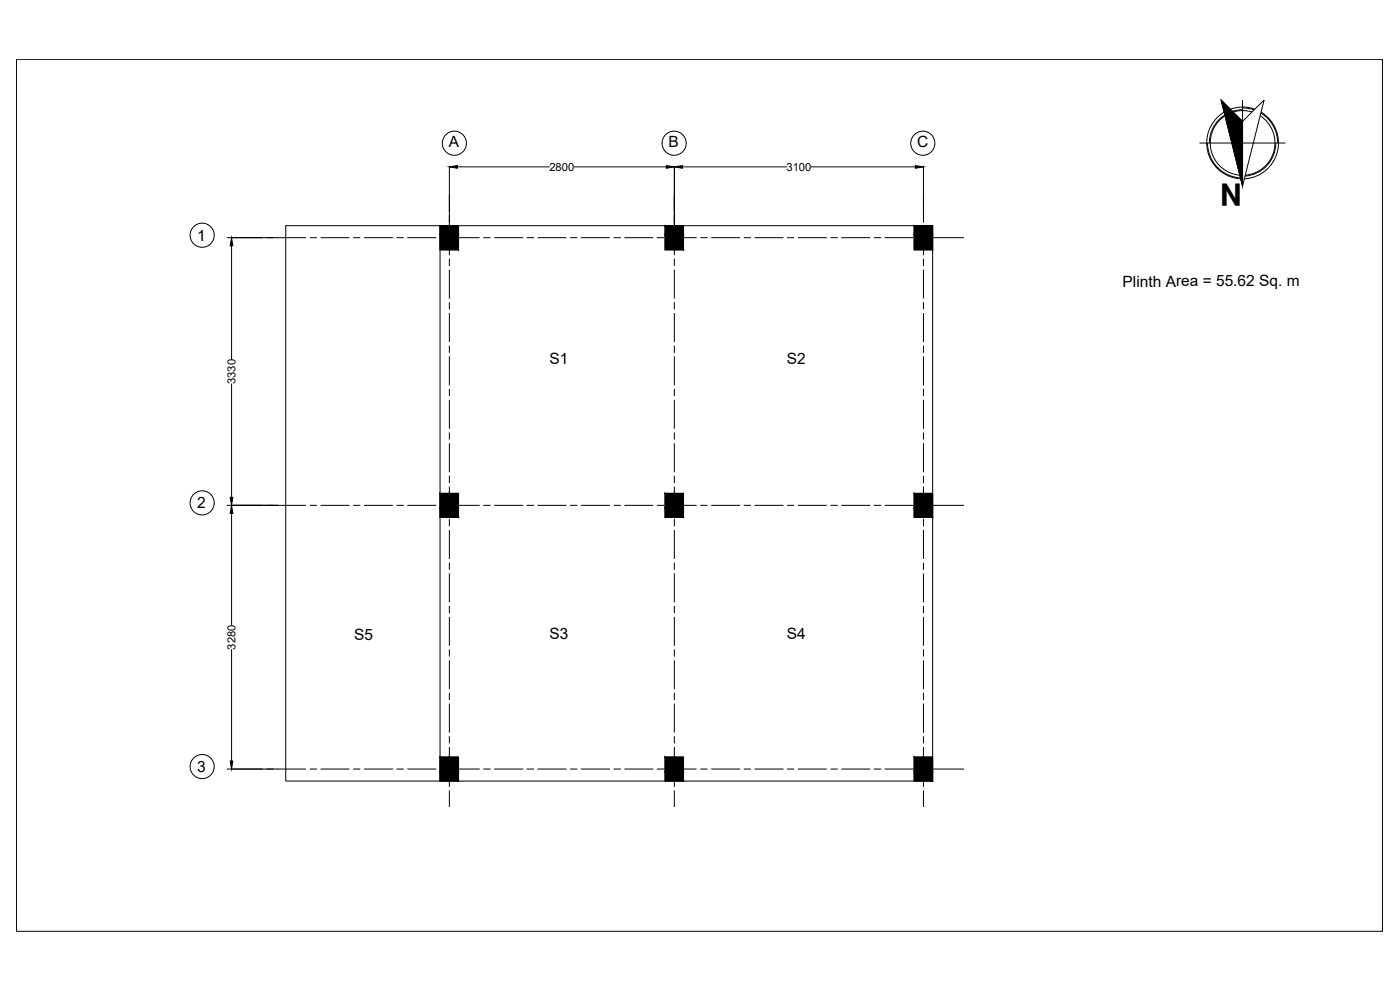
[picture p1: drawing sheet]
<svg xmlns="http://www.w3.org/2000/svg" width="420mm" height="297mm" viewBox="0 0 420 297" stroke-linecap="round" stroke-linejoin="round" font-family="sans-serif">
<defs><g id="words">
<text font-size="8.9" x="372.7" y="55.1" transform="rotate(-180 372.7 55.1)">N</text>
<g font-size="4.7">
<text x="134.7" y="44.1">A</text>
<text x="200.6" y="44.1">B</text>
<text x="275.2" y="44.1">C</text>
<text x="59.2" y="72.2">1</text>
<text x="336.9" y="86">Plinth Area = 55.62 Sq. m</text>
<text x="164.9" y="109.2">S1</text>
<text x="236.1" y="109.2">S2</text>
<text x="59.2" y="152.6">2</text>
<text x="164.9" y="191.8">S3</text>
<text x="236.1" y="191.8">S4</text>
<text x="106.3" y="192.1">S5</text>
<text x="59.2" y="231.7">3</text>
</g>
<g font-size="3.4">
<text x="164.9" y="51.3">2800</text>
<text x="236" y="51.3">3100</text>
<text x="70.7" y="115.2" transform="rotate(-90 70.7 115.2)">3330</text>
<text x="70.7" y="194.9" transform="rotate(-90 70.7 194.9)">3280</text>
</g>
</g></defs>
<!-- layer: 0 -->
<g fill="none" stroke="#000" stroke-width=".3">
<path d="M4.9 17.8h410v261.6h-410zM366.5 30l6.4 6.4 6.5-6.4-6.5 25.8zM372.9 30v25.8M372.9 32.9a10 10 0 0 0-9.9 10M372.9 32.4l3.5 .6M375.7 33.6a9.7 9.7 0 0 0-12.3 7.5 9.7 9.7 0 0 0 8.7 11.5M376.6 32.8a10.8 10.8 0 0 0-14.2 8 10.8 10.8 0 0 0 10 12.9M378.2 34.7a9.7 9.7 0 0 1 4.1 10.6 9.7 9.7 0 0 1-8.6 7.3M378.4 33.9a10.5 10.5 0 0 1 5 9M378.5 33.7a10.8 10.8 0 0 1 4.9 11.8 10.8 10.8 0 0 1-9.9 8.2M134.9 50v26.6M137.3 50.1h27.7"/>
<path d="M172.2 50.1h27.8M202.4 50v26.6M204.8 50.1h31.4M243.4 50.1h31.3M277.1 50v16.8M360 42.9h25.8M362.4 42.9a10.5 10.5 0 0 0 10.5 10.5M382.9 42.9a10 10 0 0 1-9.2 9.9M68.1 71.3h23.7M69.5 73.7v34.2M85.8 67.7h194.1v166.6h-194.1zM92.9 71.3h2.2"/>
<path d="M96.2 71.3h8.7M106 71.3h2.1M109.2 71.3h8.7M119 71.3h2.2M122.2 71.3h8.7M132 71.3h2.2M132.1 67.7h5.5v7.3h-5.5zM132.1 67.7v166.6M134.9 77.6v2.2M135.3 71.3h8.7M145.1 71.3h2.1M148.3 71.3h8.7"/>
<path d="M158.1 71.3h2.2M161.3 71.3h8.7M171.1 71.3h2.2M174.4 71.3h8.6M184.1 71.3h2.2M187.4 71.3h8.7M197.1 71.3h2.2M199.6 67.7h5.5v7.3h-5.5zM200.4 71.3h8.7M202.4 77.6v2.2M210.2 71.3h2.1M213.4 71.3h8.7"/>
<path d="M223.2 71.3h2.2M226.4 71.3h8.7M236.2 71.3h2.2M239.5 71.3h8.6M249.2 71.3h2.2M252.5 71.3h8.7M262.2 71.3h2.2M265.5 71.3h8.7M274.3 67.7h5.6v7.3h-5.6zM275.3 71.3h2.1M277.1 67.9v8.7M277.1 77.6v2.2"/>
<path d="M278.5 71.3h10.8M134.9 80.9v8.7M134.9 90.7v2.1M134.9 93.9v8.7M202.4 80.9v8.7M202.4 90.7v2.1M202.4 93.9v8.7M277.1 80.9v8.7M277.1 90.7v2.1M277.1 93.9v8.7M69.5 115.1v34.1M134.9 103.7v2.2"/>
<path d="M134.9 106.9v8.7M134.9 116.7v2.2M134.9 120v8.6M202.4 103.7v2.2M202.4 106.9v8.7M202.4 116.7v2.2M202.4 120v8.6M277.1 103.7v2.2M277.1 106.9v8.7M277.1 116.7v2.2M277.1 120v8.6M134.9 129.7v2.2"/>
<path d="M134.9 133v8.7M202.4 129.7v2.2M202.4 133v8.7M277.1 129.7v2.2M277.1 133v8.7M68.1 151.6h23.7M69.5 154v33.6M92.9 151.6h2.2M96.2 151.6h8.7M106 151.6h2.1M109.2 151.6h8.7M119 151.6h2.2"/>
<path d="M122.2 151.6h8.7M132 151.6h2.2M132.1 148h5.5v7.3h-5.5zM134.9 142.7v2.2M134.9 146v8.7M134.9 155.8v2.1M134.9 159v8.7M135.3 151.6h8.7M145.1 151.6h2.1M148.3 151.6h8.7M158.1 151.6h2.2M161.3 151.6h8.7"/>
<path d="M171.1 151.6h2.2M174.4 151.6h8.6M184.1 151.6h2.2M187.4 151.6h8.7M197.1 151.6h2.2M199.6 148h5.5v7.3h-5.5zM200.4 151.6h8.7M202.4 151.6h.1M202.4 142.7v2.2M202.4 146v8.7M202.4 155.8v2.1M202.4 159v8.7"/>
<path d="M210.2 151.6h2.1M213.4 151.6h8.7M223.2 151.6h2.2M226.4 151.6h8.7M236.2 151.6h2.2M239.5 151.6h8.6M249.2 151.6h2.2M252.5 151.6h8.7M262.2 151.6h2.2M265.5 151.6h8.7M274.3 148h5.6v7.3h-5.6zM275.3 151.6h2.1"/>
<path d="M277.1 142.7v2.2M277.1 146v8.7M277.1 155.8v2.1M277.1 159v8.7M278.5 151.6h10.8M134.9 168.8v2.2M134.9 172.1v8.6M202.4 168.8v2.2M202.4 172v8.7M277.1 168.8v2.2M277.1 172.1v8.6M69.5 194.8v33.5"/>
<path d="M134.9 181.8v2.2M134.9 185.1v8.6M134.9 194.8v2.2M134.9 198.1v8.7M202.4 181.8v2.2M202.4 185.1v8.6M202.4 194.8v2.2M202.4 198.1v8.7M277.1 181.8v2.2M277.1 185.1v8.6M277.1 194.8v2.2M277.1 198.1v8.7"/>
<path d="M134.9 207.9v2.1M134.9 211.1v8.7M202.4 207.8v2.2M202.4 211.1v8.7M277.1 207.9v2.1M277.1 211.1v8.7M68.1 230.7h23.7M92.9 230.7h2.2M96.2 230.7h8.7M106 230.7h2.1M109.2 230.7h8.7M119 230.7h2.2"/>
<path d="M122.2 230.7h8.7M132 230.7h2.2M132.1 227.1h5.5v7.2h-5.5zM134.9 220.9v2.1M134.9 224.1v8.7M134.9 233.9v2.2M134.9 237.2v4.9M135.3 230.7h8.7M145.1 230.7h2.1M148.3 230.7h8.7M158.1 230.7h2.2M161.3 230.7h8.7"/>
<path d="M171.1 230.7h2.2M174.4 230.7h8.6M184.1 230.7h2.2M187.4 230.7h8.7M197.1 230.7h2.2M199.6 227.1h5.5v7.2h-5.5zM200.4 230.7h8.7M202.4 220.9v2.1M202.4 224.1v8.7M202.4 233.9v2.2M202.4 237.2v4.9M210.2 230.7h2.1"/>
<path d="M213.4 230.7h8.7M223.2 230.7h2.2M226.4 230.7h8.7M236.2 230.7h2.2M239.5 230.7h8.6M249.2 230.7h2.2M252.5 230.7h8.7M262.2 230.7h2.2M265.5 230.7h8.7M274.3 227.1h5.6v7.2h-5.6zM275.3 230.7h2.1M277.1 220.9v2.1"/>
<path d="M277.1 224.1v8.7M277.1 233.9v2.2M277.1 237.2v4.9M278.5 230.7h10.8"/>
<circle cx="136.4" cy="43" r="3.6"/>
<circle cx="202.3" cy="43" r="3.6"/>
<circle cx="277" cy="43" r="3.6"/>
<circle cx="60.7" cy="70.6" r="3.6"/>
<circle cx="60.7" cy="150.9" r="3.6"/>
<circle cx="60.7" cy="230" r="3.6"/>
</g>
<g fill="#000" stroke="#000" stroke-width=".3">
<path d="M134.9 50.1l2.4-.4v.8zM200 49.7l2.4 .4-2.4 .4zM202.4 50.1l2.4-.4v.8zM274.7 49.7l2.4 .4-2.4 .4zM366.5 30l6.4 6.4v19.4zM69.5 71.3l.4 2.4h-.8zM69.1 149.2h.8l-.4 2.4zM69.5 151.6l.4 2.4h-.8zM69.1 228.3h.8l-.4 2.4z"/>
<path d="M132.1 67.7l2.8 2.8v-2.8zM132.1 67.7l2.8 2.8h-2.8z"/>
<path d="M132.1 70.5l2.8 4.5v-4.5zM132.1 70.5l2.8 4.5h-2.8z"/>
<path d="M134.9 67.7l2.7 2.8v-2.8zM134.9 67.7l2.7 2.8h-2.7z"/>
<path d="M134.9 70.5l2.7 4.5v-4.5zM134.9 70.5l2.7 4.5h-2.7z"/>
<path d="M199.6 67.7l2.8 2.8v-2.8zM199.6 67.7l2.8 2.8h-2.8z"/>
<path d="M199.6 70.5l2.8 4.5v-4.5zM199.6 70.5l2.8 4.5h-2.8z"/>
<path d="M202.4 67.7l2.7 2.8v-2.8zM202.4 67.7l2.7 2.8h-2.7z"/>
<path d="M202.4 70.5l2.7 4.5v-4.5zM202.4 70.5l2.7 4.5h-2.7z"/>
<path d="M274.3 67.7l2.8 2.8v-2.8zM274.3 67.7l2.8 2.8h-2.8z"/>
<path d="M274.3 70.5l2.8 4.5v-4.5zM274.3 70.5l2.8 4.5h-2.8z"/>
<path d="M277.1 67.7l2.8 2.8v-2.8zM277.1 67.7l2.8 2.8h-2.8z"/>
<path d="M277.1 70.5l2.8 4.5v-4.5zM277.1 70.5l2.8 4.5h-2.8z"/>
<path d="M132.1 148l2.8 4.5v-4.5zM132.1 148l2.8 4.5h-2.8z"/>
<path d="M132.1 152.5l2.8 2.8v-2.8zM132.1 152.5l2.8 2.8h-2.8z"/>
<path d="M134.9 148l2.7 4.5v-4.5zM134.9 148l2.7 4.5h-2.7z"/>
<path d="M134.9 152.5l2.7 2.8v-2.8zM134.9 152.5l2.7 2.8h-2.7z"/>
<path d="M199.6 148l2.8 4.5v-4.5zM199.6 148l2.8 4.5h-2.8z"/>
<path d="M199.6 152.5l2.8 2.8v-2.8zM199.6 152.5l2.8 2.8h-2.8z"/>
<path d="M202.4 148l2.7 4.5v-4.5zM202.4 148l2.7 4.5h-2.7z"/>
<path d="M202.4 152.5l2.7 2.8v-2.8zM202.4 152.5l2.7 2.8h-2.7z"/>
<path d="M274.3 148l2.8 4.5v-4.5zM274.3 148l2.8 4.5h-2.8z"/>
<path d="M274.3 152.5l2.8 2.8v-2.8zM274.3 152.5l2.8 2.8h-2.8z"/>
<path d="M277.1 148l2.8 4.5v-4.5zM277.1 148l2.8 4.5h-2.8z"/>
<path d="M277.1 152.5l2.8 2.8v-2.8zM277.1 152.5l2.8 2.8h-2.8z"/>
<path d="M132.1 227.1l2.8 4.5v-4.5zM132.1 227.1l2.8 4.5h-2.8z"/>
<path d="M132.1 231.6l2.8 2.7v-2.7zM132.1 231.6l2.8 2.7h-2.8z"/>
<path d="M134.9 227.1l2.7 4.5v-4.5zM134.9 227.1l2.7 4.5h-2.7z"/>
<path d="M134.9 231.6l2.7 2.7v-2.7zM134.9 231.6l2.7 2.7h-2.7z"/>
<path d="M199.6 227.1l2.8 4.5v-4.5zM199.6 227.1l2.8 4.5h-2.8z"/>
<path d="M199.6 231.6l2.8 2.7v-2.7zM199.6 231.6l2.8 2.7h-2.8z"/>
<path d="M202.4 227.1l2.7 4.5v-4.5zM202.4 227.1l2.7 4.5h-2.7z"/>
<path d="M202.4 231.6l2.7 2.7v-2.7zM202.4 231.6l2.7 2.7h-2.7z"/>
<path d="M274.3 227.1l2.8 4.5v-4.5zM274.3 227.1l2.8 4.5h-2.8z"/>
<path d="M274.3 231.6l2.8 2.7v-2.7zM274.3 231.6l2.8 2.7h-2.8z"/>
<path d="M277.1 227.1l2.8 4.5v-4.5zM277.1 227.1l2.8 4.5h-2.8z"/>
<path d="M277.1 231.6l2.8 2.7v-2.7zM277.1 231.6l2.8 2.7h-2.8z"/>
</g>
<use href="#words"/>
</svg>
